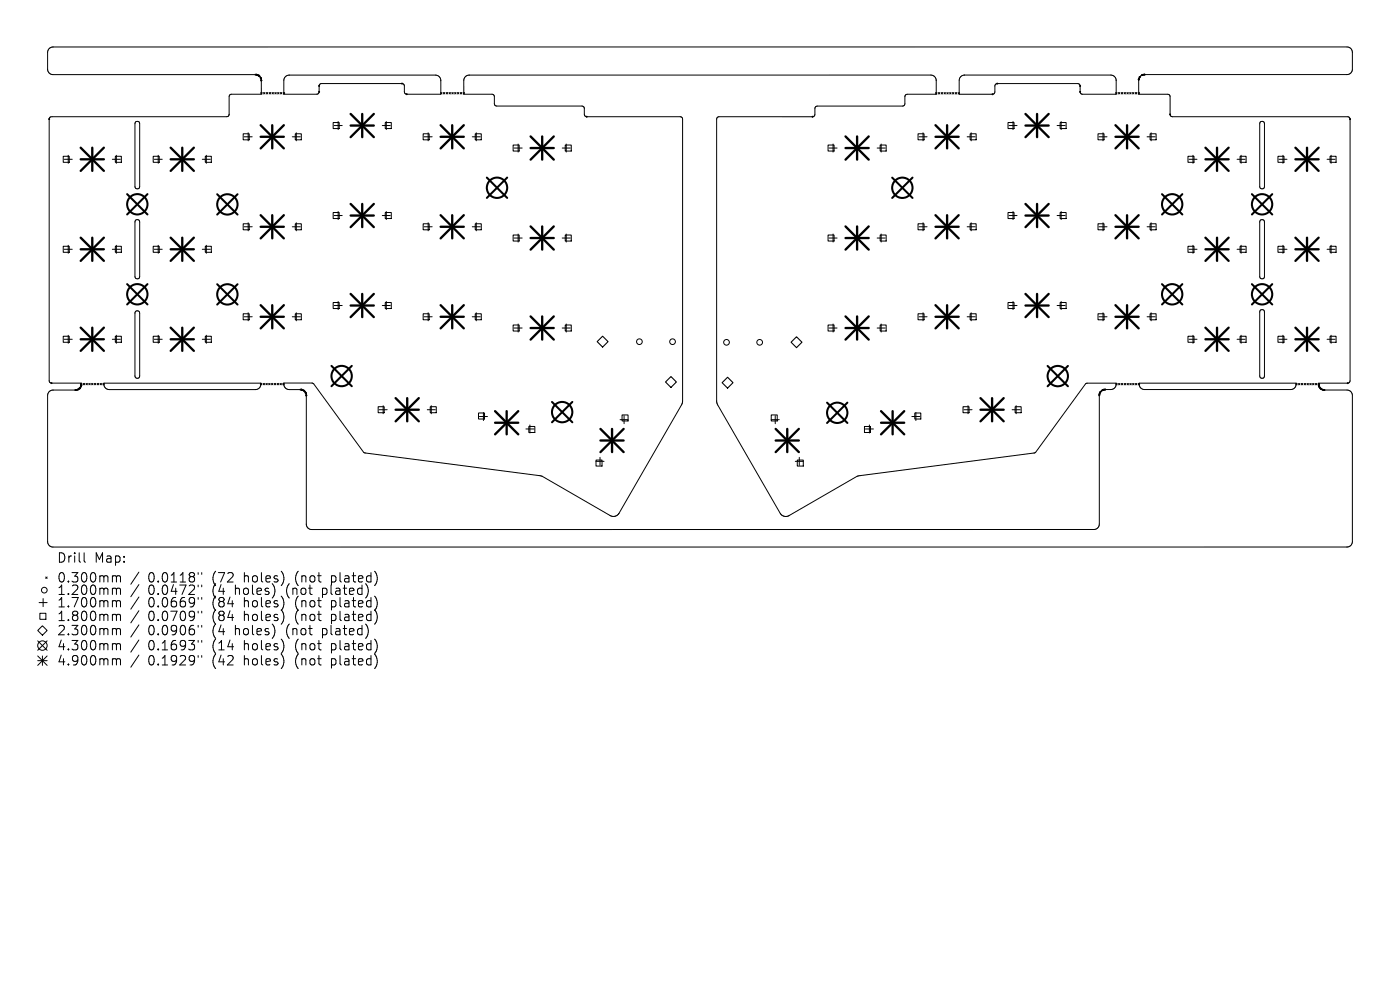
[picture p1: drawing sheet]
<svg xmlns="http://www.w3.org/2000/svg" width="297mm" height="210mm" viewBox="0 0 297 210" stroke-linecap="round" stroke-linejoin="round" font-family="sans-serif">
<defs><g id="words">
<g font-size="2.8">
<text x="12" y="119.6">Drill</text>
<text x="20" y="119.6">Map:</text>
<text x="12" y="123.8">0.300mm</text>
<text x="31.4" y="123.8">0.0118&quot;</text>
<text x="45.2" y="123.8">(72</text>
<text x="52" y="123.8">holes)</text>
<text x="63.1" y="123.8">(not</text>
<text x="70.9" y="123.8">plated)</text>
<text x="12" y="126.5">1.200mm</text>
<text x="12" y="129.1">1.700mm</text>
<text x="31.4" y="126.5">0.0472&quot;</text>
<text x="31.4" y="129.1">0.0669&quot;</text>
<text x="45.2" y="126.5">(4</text>
<text x="45.2" y="129.1">(84</text>
<text x="50.1" y="126.5">holes)</text>
<text x="52" y="129.1">holes)</text>
<text x="61.2" y="126.5">(not</text>
<text x="63.1" y="129.1">(not</text>
<text x="69" y="126.5">plated)</text>
<text x="70.9" y="129.1">plated)</text>
<text x="12" y="132">1.800mm</text>
<text x="12" y="135">2.300mm</text>
<text x="31.4" y="132">0.0709&quot;</text>
<text x="31.4" y="135">0.0906&quot;</text>
<text x="45.2" y="132">(84</text>
<text x="45.2" y="135">(4</text>
<text x="50.1" y="135">holes)</text>
<text x="52" y="132">holes)</text>
<text x="61.2" y="135">(not</text>
<text x="63.1" y="132">(not</text>
<text x="69" y="135">plated)</text>
<text x="70.9" y="132">plated)</text>
<text x="12" y="138.2">4.300mm</text>
<text x="12" y="141.4">4.900mm</text>
<text x="31.4" y="138.2">0.1693&quot;</text>
<text x="31.4" y="141.4">0.1929&quot;</text>
<text x="45.2" y="138.2">(14</text>
<text x="45.2" y="141.4">(42</text>
<text x="52" y="138.2">holes)</text>
<text x="52" y="141.4">holes)</text>
<text x="63.1" y="138.2">(not</text>
<text x="63.1" y="141.4">(not</text>
<text x="70.9" y="138.2">plated)</text>
<text x="70.9" y="141.4">plated)</text>
</g>
</g></defs>
<g fill="none" stroke="#000" stroke-width=".21">
<path d="M54.4 15.9h.1M54.4 15.9h.3M54.7 15.9h.1M54.7 15.9l.2 .1M54.9 16h.1M54.9 16l.2 .2M55.1 16.2h.1M55.1 16.2l.1 .2M55.2 16.4h.1M55.2 16.4l.1 .2M55.3 19.6l.3 .3M55.3 16.6h.1"/>
<path d="M55.3 16.6l.1 .2M55.4 16.8h.1M55.4 16.8v.3M55.4 17.1v2.9h-6.3l-.4 .2-.1 4.1-.3 .4-37.3 .1-.5 .2-.1 55.8 .2 .4 .3 .1h6.4v.2M55.4 17.1h.1M55.6 19.6l-.3 .3M55.9 19.6l.3 .3M56.2 19.6l-.3 .3M56.5 19.6l.3 .3M56.8 19.6l-.3 .3M57.1 19.6l.3 .3M57.4 19.6l-.3 .3"/>
<path d="M57.7 19.6l.3 .3M58 19.6l-.3 .3M58.3 19.6l.3 .3M58.6 19.6l-.3 .3M58.9 19.6l.3 .3M59.2 19.6l-.3 .3M59.5 19.6l.3 .3M59.8 19.6l-.3 .3M60.1 19.6l.3 .3M60.4 19.6l-.3 .3M60.5 16.3l.8-.4h31.1a1.14 1.14 0 0 1 1.1 1.2v2.9h-7.4l-.3-.3v-1.6l-.5-.4h-17.1l-.5 .4v1.6l-.3 .3h-7.2v-2.9zM93.5 19.6l.3 .3"/>
<path d="M93.5 17.1h.1M93.8 19.6l-.3 .3M94.1 19.6l.3 .3M94.4 19.6l-.3 .3M94.7 19.6l.3 .3M95 19.6l-.3 .3M95.3 19.6l.3 .3M95.6 19.6l-.3 .3M95.9 19.6l.3 .3M96.2 19.6l-.3 .3M96.4 19.6l.4 .3M96.8 19.6l-.4 .3"/>
<path d="M97 19.6l.3 .3M97.3 19.6l-.3 .3M97.6 19.6l.3 .3M97.9 19.6l-.3 .3M98.2 19.6l.3 .3M98.5 19.6l-.3 .3M198.5 19.6l.3 .3M198.6 17.1a1.14 1.14 0 0 0-1.1-1.2h-98a1.15 1.15 0 0 0-1.1 1.2v2.9h6.1l.4 .5v1.7l.3 .3h18.3l.4 .3 .1 1.6 .5 .4h19.8l.5 .3v60.2l-.2 .6-13.3 23M198.6 17.1v2.9h-6.3l-.3 .5-.1 1.7-.3 .3h-18.2l-.5 .3-.1 1.6-.4 .4h-19.9l-.4 .3v60.2l.2 .6 13.2 23M198.6 17.1h.1M198.8 19.6l-.3 .3M199.1 19.6l.3 .3"/>
<path d="M199.4 19.6l-.3 .3M199.7 19.6l.3 .3M200 19.6l-.3 .3M200.3 19.6l.3 .3M200.6 19.6l-.3 .3M200.9 19.6l.3 .3M201.2 19.6l-.3 .3M201.5 19.6l.3 .3M201.8 19.6l-.3 .3M202.1 19.6l.3 .3M202.4 19.6l-.3 .3M202.7 19.6l.3 .3"/>
<path d="M203 19.6l-.3 .3M203.2 19.6l.4 .3M203.6 19.6l-.4 .3M203.8 16.3l.8-.4h31a1.15 1.15 0 0 1 1.2 1.2v2.9h-7.3l-.3-.3-.1-1.6-.5-.4h-17l-.5 .4-.1 1.6-.3 .3h-7.2v-2.9zM236.7 19.6l.3 .3M237 19.6l-.3 .3M237.3 19.6l.3 .3M237.6 19.6l-.3 .3M237.9 19.6l.3 .3M238.2 19.6l-.3 .3M238.5 19.6l.3 .3M238.8 19.6l-.3 .3"/>
<path d="M239.1 19.6l.3 .3M239.4 19.6l-.3 .3M239.7 19.6l.3 .3M240 19.6l-.3 .3M240.3 19.6l.3 .3M240.6 19.6l-.3 .3M240.9 19.6l.3 .3M241.2 19.6l-.3 .3M241.4 19.6l.3 .3M241.6 17.1v2.9h6.1l.4 .2 .1 4.1 .4 .4 37.3 .1 .4 .2 .1 55.8-.2 .4-.3 .1h-6.1l-.1 .2M241.6 17.1h.1M241.6 16.8h.1"/>
<path d="M241.6 16.8v.3M241.7 16.6l-.1 .2M241.7 16.6h.1M241.7 19.6l-.3 .3M241.8 16.4l-.1 .2M241.8 16.4h.1M241.9 16.2l-.1 .2M241.9 16.2h.1M242.1 16l-.2 .2M242.1 16h.1M242.3 15.9l-.2 .1M242.3 15.9h.1"/>
<path d="M242.6 15.8h43.2a1.14 1.14 0 0 0 1.1-1.1v-3.6a1.14 1.14 0 0 0-1.1-1.1h-274.6a1.14 1.14 0 0 0-1.1 1.1v3.6a1.15 1.15 0 0 0 1.1 1.1l43.2 .1M242.6 15.8l-.3 .1M242.6 15.8h.1M13.4 33.2h1.3v1.2h-1.3zM13.6 33.8h1.7M14.5 32.9v1.7M23.8 33.8h1.7M24.5 33.2h1.2v1.2h-1.2zM24.7 32.9v1.7M28.8 25.9l.3-.2a.44 .44 0 0 1 .5 .5v13.4a.5 .5 0 0 1-.5 .5 .5 .5 0 0 1-.5-.5v-13.4zM32.5 33.2h1.3v1.2h-1.3zM32.7 33.8h1.7"/>
<path d="M33.6 32.9v1.7M42.9 33.8h1.7M43.6 33.2h1.2v1.2h-1.2zM43.8 32.9v1.7M51.6 28.4h1.3v1.3h-1.3zM51.8 29h1.7M52.7 28.2v1.7M62 29h1.7M62.6 28.4h1.3v1.3h-1.3zM62.9 28.2v1.7M70.7 26h1.3v1.3h-1.3zM70.9 26.6h1.7"/>
<path d="M71.7 25.8v1.7M81.1 26.6h1.7M81.7 26h1.3v1.3h-1.3zM81.9 25.8v1.7M89.8 28.4h1.2v1.3h-1.2zM90 29h1.7M90.8 28.2v1.7M100.2 29h1.7M100.8 28.4h1.3v1.3h-1.3zM101 28.2v1.7M108.9 30.8h1.2v1.2h-1.2zM109.1 31.4h1.7"/>
<path d="M109.9 30.6v1.7M119.3 31.4h1.7M119.9 30.8h1.3v1.2h-1.3zM120.1 30.6v1.7M175.7 30.8h1.2v1.2h-1.2zM175.9 31.4h1.7M176.7 30.6v1.7M186.1 31.4h1.7M186.7 30.8h1.3v1.2h-1.3zM186.9 30.6v1.7M194.8 28.4h1.2v1.3h-1.2zM195 29h1.7"/>
<path d="M195.8 28.2v1.7M205.2 29h1.7M205.8 28.4h1.3v1.3h-1.3zM206 28.2v1.7M213.8 26h1.3v1.3h-1.3zM214.1 26.6h1.7M214.9 25.8v1.7M224.3 26.6h1.7M224.9 26h1.3v1.3h-1.3zM225.1 25.8v1.7M232.9 28.4h1.3v1.3h-1.3zM233.1 29h1.7"/>
<path d="M234 28.2v1.7M243.3 29h1.8M244 28.4h1.3v1.3h-1.3zM244.2 28.2v1.7M252 33.2h1.3v1.2h-1.3zM252.2 33.8h1.7M253.1 32.9v1.7M262.4 33.8h1.7M263.1 33.2h1.3v1.2h-1.3zM263.3 32.9v1.7M267.4 25.9l.3-.2a.44 .44 0 0 1 .5 .5v13.4a.5 .5 0 0 1-.5 .5 .5 .5 0 0 1-.5-.5v-13.4zM271.1 33.2h1.3v1.2h-1.3z"/>
<path d="M271.3 33.8h1.7M272.2 32.9v1.7M281.5 33.8h1.7M282.2 33.2h1.2v1.2h-1.2zM282.4 32.9v1.7M13.4 52.2h1.3v1.3h-1.3zM13.6 52.9h1.7M14.5 52v1.7M23.8 52.9h1.7M24.5 52.2h1.2v1.3h-1.2zM24.7 52v1.7M28.8 46.7l.3-.1a.44 .44 0 0 1 .5 .5v11.5a.5 .5 0 0 1-.5 .5 .5 .5 0 0 1-.5-.5v-11.5z"/>
<path d="M32.5 52.2h1.3v1.3h-1.3zM32.7 52.9h1.7M33.6 52v1.7M42.9 52.9h1.7M43.6 52.2h1.2v1.3h-1.2zM43.8 52v1.7M51.6 47.5h1.3v1.2h-1.3zM51.8 48.1h1.7M52.7 47.3v1.7M62 48.1h1.7M62.6 47.5h1.3v1.2h-1.3zM62.9 47.3v1.7"/>
<path d="M70.7 45.1h1.3v1.3h-1.3zM70.9 45.7h1.7M71.7 44.9v1.7M81.1 45.7h1.7M81.7 45.1h1.3v1.3h-1.3zM81.9 44.9v1.7M89.8 47.5h1.2v1.2h-1.2zM90 48.1h1.7M90.8 47.3v1.7M100.2 48.1h1.7M100.8 47.5h1.3v1.2h-1.3zM101 47.3v1.7"/>
<path d="M108.9 49.9h1.2v1.2h-1.2zM109.1 50.5h1.7M109.9 49.6v1.7M119.3 50.5h1.7M119.9 49.9h1.3v1.2h-1.3zM120.1 49.6v1.7M175.7 49.9h1.2v1.2h-1.2zM175.9 50.5h1.7M176.7 49.6v1.7M186.1 50.5h1.7M186.7 49.9h1.3v1.2h-1.3zM186.9 49.6v1.7"/>
<path d="M194.8 47.5h1.2v1.2h-1.2zM195 48.1h1.7M195.8 47.3v1.7M205.2 48.1h1.7M205.8 47.5h1.3v1.2h-1.3zM206 47.3v1.7M213.8 45.1h1.3v1.3h-1.3zM214.1 45.7h1.7M214.9 44.9v1.7M224.3 45.7h1.7M224.9 45.1h1.3v1.3h-1.3zM225.1 44.9v1.7"/>
<path d="M232.9 47.5h1.3v1.2h-1.3zM233.1 48.1h1.7M234 47.3v1.7M243.3 48.1h1.8M244 47.5h1.3v1.2h-1.3zM244.2 47.3v1.7M252 52.2h1.3v1.3h-1.3zM252.2 52.9h1.7M253.1 52v1.7M262.4 52.9h1.7M263.1 52.2h1.3v1.3h-1.3zM263.3 52v1.7"/>
<path d="M267.4 46.7l.3-.1a.44 .44 0 0 1 .5 .5v11.5a.5 .5 0 0 1-.5 .5 .5 .5 0 0 1-.5-.5v-11.5zM271.1 52.2h1.3v1.3h-1.3zM271.3 52.9h1.7M272.2 52v1.7M281.5 52.9h1.7M282.2 52.2h1.2v1.3h-1.2zM282.4 52v1.7M13.4 71.3h1.3v1.3h-1.3zM13.6 72h1.7M14.5 71.1v1.7M23.8 72h1.7M24.5 71.3h1.2v1.3h-1.2z"/>
<path d="M24.7 71.1v1.7M28.8 66.1l.3-.2a.44 .44 0 0 1 .5 .5v13.3a.5 .5 0 0 1-.5 .5 .5 .5 0 0 1-.5-.5v-13.3zM32.5 71.3h1.3v1.3h-1.3zM32.7 72h1.7M33.6 71.1v1.7M42.9 72h1.7M43.6 71.3h1.2v1.3h-1.2zM43.8 71.1v1.7M51.6 66.6h1.3v1.2h-1.3zM51.8 67.2h1.7M52.7 66.3v1.8M62 67.2h1.7"/>
<path d="M62.6 66.6h1.3v1.2h-1.3zM62.9 66.3v1.8M70.7 64.2h1.3v1.2h-1.3zM70.9 64.8h1.7M71.7 64v1.7M81.1 64.8h1.7M81.7 64.2h1.3v1.2h-1.3zM81.9 64v1.7M89.8 66.6h1.2v1.2h-1.2zM90 67.2h1.7M90.8 66.3v1.8M100.2 67.2h1.7"/>
<path d="M100.8 66.6h1.3v1.2h-1.3zM101 66.3v1.8M108.9 68.9h1.2v1.3h-1.2zM109.1 69.6h1.7M109.9 68.7v1.7M119.3 69.6h1.7M119.9 68.9h1.3v1.3h-1.3zM120.1 68.7v1.7M175.7 68.9h1.2v1.3h-1.2zM175.9 69.6h1.7M176.7 68.7v1.7M186.1 69.6h1.7"/>
<path d="M186.7 68.9h1.3v1.3h-1.3zM186.9 68.7v1.7M194.8 66.6h1.2v1.2h-1.2zM195 67.2h1.7M195.8 66.3v1.8M205.2 67.2h1.7M205.8 66.6h1.3v1.2h-1.3zM206 66.3v1.8M213.8 64.2h1.3v1.3h-1.3zM214.1 64.8h1.7M214.9 64v1.7M224.3 64.8h1.7"/>
<path d="M224.9 64.2h1.3v1.3h-1.3zM225.1 64v1.7M232.9 66.6h1.3v1.2h-1.3zM233.1 67.2h1.7M234 66.3v1.8M243.3 67.2h1.8M244 66.6h1.3v1.2h-1.3zM244.2 66.3v1.8M252 71.3h1.3v1.3h-1.3zM252.2 72h1.7M253.1 71.1v1.7M262.4 72h1.7"/>
<path d="M263.1 71.3h1.3v1.3h-1.3zM263.3 71.1v1.7M267.4 65.8l.3-.1a.44 .44 0 0 1 .5 .5v13.5a.5 .5 0 0 1-.5 .5 .5 .5 0 0 1-.5-.5v-13.5zM271.1 71.3h1.3v1.3h-1.3zM271.3 72h1.7M272.2 71.1v1.7M281.5 72h1.7M282.2 71.3h1.2v1.3h-1.2zM282.4 71.1v1.7M16.3 82.7h.1M16.5 82.6l-.2 .1M16.5 82.6h.1"/>
<path d="M16.7 82.5l-.2 .1M16.7 82.5h.1M16.9 82.4l-.2 .1M16.9 82.4h.1M17 81.3l.4 .3M17.1 82.2l-.2 .2M17.1 82.2h.1M17.2 82l-.1 .2M17.2 82h.1M17.2 81.7v.3M17.2 81.7h.1M17.3 81.5h.1"/>
<path d="M17.3 81.5l-.1 .2M17.4 81.3l-.4 .3M17.6 81.3l.3 .3M17.9 81.3l-.3 .3M18.2 81.3l.3 .3M18.5 81.3l-.3 .3M18.8 81.3l.3 .3M19.1 81.3l-.3 .3M19.4 81.3l.3 .3M19.7 81.3l-.3 .3M20 81.3l.3 .3M20.3 81.3l-.3 .3"/>
<path d="M20.6 81.3l.3 .3M20.9 81.3l-.3 .3M21.2 81.3l.3 .3M21.5 81.3l-.3 .3M21.8 81.3l.3 .3M22 81.5h.1M22 81.3h33.3a1.18 1.18 0 0 1-1.1 1.3h-31a1.17 1.17 0 0 1-1.2-1.3zM22.1 81.3l-.3 .3M55.2 81.3l.3 .3M55.5 81.3l-.3 .3M55.8 81.3l.3 .3M56.1 81.3l-.3 .3"/>
<path d="M56.4 81.3l.3 .3M56.7 81.3l-.3 .3M57 81.3l.3 .3M57.3 81.3l-.3 .3M57.6 81.3l.3 .3M57.9 81.3l-.3 .3M58.2 81.3l.3 .3M58.5 81.3l-.3 .3M58.8 81.3l.3 .3M59.1 81.3l-.3 .3M59.4 81.3l.3 .3M59.7 81.3l-.3 .3"/>
<path d="M60 81.3l.3 .3M60.2 81.5a1.14 1.14 0 0 0 1.2 1.1l2.6 .1M60.2 81.5v-.2h6l.3 .1 10.8 14.6 37.5 5 14.6 8.3a1.39 1.39 0 0 0 1.9-.4M60.2 81.5h.1M60.3 81.3l-.3 .3M64 82.7h.1M64 82.7h.2M64.2 82.7h.1M64.2 82.7l.2 .1M64.4 82.8h.1M64.4 82.9l.2 .1M64.6 83h.1"/>
<path d="M64.6 83l.2 .2M64.8 83.2h.1M64.8 83.2l.1 .2M64.9 83.4h.1M64.9 83.4l.1 .2M65 83.6h.1M65 83.6v27.6a1.15 1.15 0 0 0 1.1 1.1h166a1.14 1.14 0 0 0 1.1-1.1v-27.6M80.2 86.3h1.3v1.3h-1.3zM80.4 86.9h1.7M81.3 86.1v1.7M90.6 86.9h1.7M91.3 86.3h1.3v1.3h-1.3z"/>
<path d="M91.5 86.1v1.7M101.5 87.6h1.3v1.3h-1.3zM101.7 88.4h1.7M102.6 87.5v1.7M111.6 91h1.7M112.2 90.5h1.3v1.2h-1.3zM112.4 90.1v1.8M126.4 97.9h1.7M126.4 97.6h1.3v1.3h-1.3zM127.3 97v1.7M131.5 89h1.7M132 88h1.2v1.3h-1.2z"/>
<path d="M132.4 88.2v1.7M163.6 89h1.7M163.6 88h1.3v1.3h-1.3zM164.5 88.2v1.7M168.7 97.9h1.7M169.1 97.6h1.3v1.3h-1.3zM169.6 97v1.7M183.4 90.5h1.3v1.2h-1.3zM183.6 91h1.7M184.4 90.1v1.8M193.4 88.4h1.8M194.1 87.6h1.2v1.3h-1.2z"/>
<path d="M194.3 87.5v1.7M204.3 86.3h1.3v1.3h-1.3zM204.5 86.9h1.7M205.4 86.1v1.7M214.7 86.9h1.7M215.4 86.3h1.2v1.3h-1.2zM215.6 86.1v1.7M233.2 83.6h.1M233.3 83.4l-.1 .2M233.3 83.4h.1M233.4 83.2l-.1 .2M233.4 83.2h.1"/>
<path d="M233.6 83l-.2 .2M233.6 83h.1M233.8 82.8l-.2 .2M233.8 82.8h.1M234 82.7l-.2 .1M234 82.7h.1M234.2 82.7h-.2M234.2 82.7h.1M234.2 82.7l1.5-.1a1.18 1.18 0 0 0 1.1-1.3h-6.2l-.3 .1-10.7 14.6-37.6 5-14.5 8.3a1.39 1.39 0 0 1-1.9-.4M236.7 81.3l.3 .3M237 81.3l-.3 .3M237.3 81.3l.3 .3"/>
<path d="M237.6 81.3l-.3 .3M237.9 81.3l.3 .3M238.2 81.3l-.3 .3M238.5 81.3l.3 .3M238.8 81.3l-.3 .3M239.1 81.3l.3 .3M239.4 81.3l-.3 .3M239.7 81.3l.3 .3M240 81.3l-.3 .3M240.3 81.3l.3 .3M240.6 81.3l-.3 .3M240.9 81.3l.3 .3"/>
<path d="M241.2 81.3l-.3 .3M241.5 81.3l.3 .3M241.7 81.3h33.3a1.18 1.18 0 0 1-1.2 1.3h-31a1.16 1.16 0 0 1-1.1-1.3zM241.8 81.3l-.3 .3M274.9 81.3l.3 .3M275.2 81.3l-.3 .3M275.5 81.3l.3 .3M275.8 81.3l-.3 .3M276.1 81.3l.3 .3M276.4 81.3l-.3 .3M276.7 81.3l.3 .3M277 81.3l-.3 .3"/>
<path d="M277.3 81.3l.3 .3M277.6 81.3l-.3 .3M277.9 81.3l.3 .3M278.2 81.3l-.3 .3M278.5 81.3l.3 .3M278.8 81.3l-.3 .3M279.1 81.3l.3 .3M279.4 81.3l-.3 .3M279.7 81.3l.3 .3M279.7 81.5h.1M279.7 81.5l.1 .2M279.8 81.7v.3"/>
<path d="M279.8 81.7h.1M279.8 82l.2 .2M279.8 82h.1M280 82.2h.1M280 82.2l.1 .2M280 81.3l-.3 .3M280.1 82.4h.1M280.1 82.4l.2 .1M280.3 82.5h.1M280.3 82.5l.2 .1M280.5 82.6h.1M280.5 82.6l.2 .1"/>
<path d="M280.7 82.7h.1M280.7 82.7h5.1a1.14 1.14 0 0 1 1.1 1.2v31a1.14 1.14 0 0 1-1.1 1.1h-274.6a1.15 1.15 0 0 1-1.1-1.1v-31a1.15 1.15 0 0 1 1.1-1.2h5.1M17.8 117.3v1.7l.3 .3M131.3 108.9h.1M165.5 108.9h.1M8 135.9l2 2M8 139.1l2 2M8.3 127.8h1.7M8.5 130.1h1.2v1.3h-1.2zM9 132.7l1 1-1 1-1-1zM9 139.1v2M9.1 127v1.7"/>
<path d="M9.7 122.4l.3 .3M10 122.4l-.3 .3M10 135.9l-2 2M10 139.1l-2 2M24.1 122.1h.3l.3 .3M24.1 124.8h.3l.3 .3M24.1 127.4h.3l.3 .3M24.1 130.3h.3l.3 .3M24.1 133.3h.3l.3 .3M24.1 136.5h.3l.3 .3M24.1 139.7h.3l.3 .3M24.7 122.4l.3-.3 .5 .1 .1 1.3"/>
<path d="M24.7 122.4v1.1M24.7 125.1v1M24.7 127.7v1M24.7 130.6v1.1M24.7 133.6v1.1M24.7 136.8v1.1M24.7 125.1l.3-.3 .5 .1 .1 1.2M24.7 127.7l.3-.3 .5 .1 .1 1.2M24.7 130.6l.3-.3 .5 .1 .1 1.3M24.7 133.6l.3-.3 .5 .1 .1 1.3M24.7 136.8l.3-.3 .5 .1 .1 1.3M29.5 121.4l-1.7 2.5"/>
<path d="M29.5 124l-1.7 2.6M29.5 126.6l-1.7 2.6M29.5 129.6l-1.7 2.5M29.5 132.6l-1.7 2.5M29.5 135.8l-1.7 2.5M29.5 139l-1.7 2.5M42 121.5v.3M42 124.1v.4M42 126.7v.4M42 129.7v.3M42 132.7v.3M42 135.9v.3"/>
<path d="M42 139.1v.3M42.8 121.5v.3M42.8 124.1v.4M42.8 126.7v.4M42.8 129.7v.3M42.8 132.7v.3M42.8 135.9v.3M42.8 139.1v.3M8 140.1h2M24.7 140v1.1M24.7 140l.3-.3 .5 .1 .1 1.3"/>
<circle cx="135.6" cy="72.5" r=".6"/>
<circle cx="142.7" cy="72.5" r=".6"/>
<circle cx="154.1" cy="72.6" r=".6"/>
<circle cx="161.2" cy="72.6" r=".6"/>
<circle cx="9" cy="136.9" r="1"/>
<circle cx="9.4" cy="125.2" r=".6"/>
</g>
<g fill="#000" stroke="#000" stroke-width=".21">
<circle cx="54.2" cy="15.8" r=".1"/>
<circle cx="54.4" cy="15.9" r=".1"/>
<circle cx="54.7" cy="15.9" r=".1"/>
<circle cx="54.9" cy="16" r=".1"/>
<circle cx="55.1" cy="16.2" r=".1"/>
<circle cx="55.3" cy="16.6" r=".1"/>
<circle cx="55.4" cy="17.1" r=".1"/>
<circle cx="67.7" cy="18.2" r=".1"/>
<circle cx="67.7" cy="19.5" r=".1"/>
<circle cx="85.3" cy="17.7" r=".1"/>
<circle cx="86.3" cy="20" r=".1"/>
<circle cx="210.6" cy="20" r=".1"/>
<circle cx="211.6" cy="17.7" r=".1"/>
<circle cx="229.1" cy="19.5" r=".1"/>
<circle cx="229.1" cy="18.2" r=".1"/>
<circle cx="241.6" cy="16.8" r=".1"/>
<circle cx="241.8" cy="16.4" r=".1"/>
<circle cx="242.3" cy="15.9" r=".1"/>
<circle cx="242.6" cy="15.8" r=".1"/>
<circle cx="242.8" cy="15.8" r=".1"/>
<circle cx="10.4" cy="25.3" r=".1"/>
<circle cx="124.5" cy="24.8" r=".1"/>
<circle cx="172.4" cy="24.8" r=".1"/>
<circle cx="248.2" cy="24.3" r=".1"/>
<circle cx="286.4" cy="25.3" r=".1"/>
<circle cx="10.9" cy="81.3" r=".1"/>
<circle cx="16" cy="82.7" r=".1"/>
<circle cx="16.3" cy="82.7" r=".1"/>
<circle cx="16.5" cy="82.6" r=".1"/>
<circle cx="16.7" cy="82.5" r=".1"/>
<circle cx="16.9" cy="82.4" r=".1"/>
<circle cx="17.1" cy="82.2" r=".1"/>
<circle cx="17.2" cy="82" r=".1"/>
<circle cx="17.2" cy="81.7" r=".1"/>
<circle cx="17.3" cy="81.5" r=".1"/>
<circle cx="63.7" cy="82.6" r=".1"/>
<circle cx="64" cy="82.7" r=".1"/>
<circle cx="64.2" cy="82.7" r=".1"/>
<circle cx="64.4" cy="82.8" r=".1"/>
<circle cx="64.6" cy="83" r=".1"/>
<circle cx="64.8" cy="83.2" r=".1"/>
<circle cx="64.9" cy="83.4" r=".1"/>
<circle cx="65" cy="83.9" r=".1"/>
<circle cx="233.2" cy="83.9" r=".1"/>
<circle cx="233.2" cy="83.6" r=".1"/>
<circle cx="233.3" cy="83.4" r=".1"/>
<circle cx="233.4" cy="83.2" r=".1"/>
<circle cx="233.8" cy="82.8" r=".1"/>
<circle cx="234" cy="82.7" r=".1"/>
<circle cx="234.2" cy="82.7" r=".1"/>
<circle cx="234.4" cy="82.6" r=".1"/>
<circle cx="234.5" cy="82.6" r=".1"/>
<circle cx="279.7" cy="81.5" r=".1"/>
<circle cx="279.8" cy="81.7" r=".1"/>
<circle cx="279.8" cy="82" r=".1"/>
<circle cx="280" cy="82.2" r=".1"/>
<circle cx="280.1" cy="82.4" r=".1"/>
<circle cx="280.3" cy="82.5" r=".1"/>
<circle cx="280.5" cy="82.6" r=".1"/>
<circle cx="280.7" cy="82.7" r=".1"/>
<circle cx="281" cy="82.7" r=".1"/>
<circle cx="285.9" cy="81.3" r=".1"/>
</g>
<path d="M127.8 71.3l1.2 1.2-1.2 1.1-1.1-1.1zM142.3 79.9l1.2 1.1-1.2 1.2-1.1-1.2zM167.8 72.6l1.2-1.2 1.1 1.2-1.1 1.1zM154.3 80l1.2 1.2-1.2 1.1-1.1-1.1z" fill="none" stroke="#000" stroke-width=".23"/>
<g fill="none" stroke="#000" stroke-width=".43">
<path d="M103.3 37.7l4.3 4.3M107.6 37.7l-4.3 4.3M189.3 37.7l4.3 4.3M193.6 37.7l-4.3 4.3M27 41.2l4.3 4.3M31.3 41.2l-4.3 4.3M46.1 41.2l4.3 4.3M50.4 41.2l-4.3 4.3M246.5 41.2l4.3 4.3M250.8 41.2l-4.3 4.3M265.6 41.2l4.3 4.3M269.9 41.2l-4.3 4.3"/>
<path d="M27 60.3l4.3 4.3M31.3 60.3l-4.3 4.3M46.1 60.3l4.3 4.3M50.4 60.3l-4.3 4.3M70.3 77.6l4.3 4.3M74.6 77.6l-4.3 4.3M222.2 77.6l4.4 4.3M226.6 77.6l-4.4 4.3M246.5 60.3l4.3 4.3M250.8 60.3l-4.3 4.3M265.6 60.3l4.3 4.3M269.9 60.3l-4.3 4.3"/>
<path d="M117.1 85.3l4.3 4.3M121.4 85.3l-4.3 4.3M175.5 85.4l4.3 4.3M179.8 85.4l-4.3 4.3"/>
<circle cx="105.4" cy="39.8" r="2.16"/>
<circle cx="191.4" cy="39.8" r="2.16"/>
<circle cx="29.1" cy="43.3" r="2.16"/>
<circle cx="48.2" cy="43.4" r="2.16"/>
<circle cx="248.7" cy="43.3" r="2.16"/>
<circle cx="267.7" cy="43.3" r="2.16"/>
<circle cx="29.1" cy="62.4" r="2.16"/>
<circle cx="48.2" cy="62.4" r="2.16"/>
<circle cx="72.5" cy="79.8" r="2.16"/>
<circle cx="224.4" cy="79.8" r="2.16"/>
<circle cx="248.7" cy="62.4" r="2.16"/>
<circle cx="267.7" cy="62.4" r="2.16"/>
<circle cx="119.3" cy="87.4" r="2.16"/>
<circle cx="177.6" cy="87.6" r="2.16"/>
</g>
<g fill="none" stroke="#000" stroke-width=".49">
<path d="M17.1 31.3l4.9 5M17.1 33.8h4.9M19.6 31.3v5M22 31.3l-4.9 5M36.2 33.8h4.9M36.2 31.3l4.9 5M38.7 31.3v5M41.1 31.3l-4.9 5M55.3 26.6l4.9 4.9M55.3 29h4.9M57.8 26.6v4.9M60.2 26.6l-4.9 4.9"/>
<path d="M74.4 24.2l4.9 4.9M74.4 26.6h4.9M76.8 24.2v4.9M79.3 24.2l-4.9 4.9M93.5 29h4.9M93.5 26.6l4.9 4.9M95.9 26.6v4.9M98.4 26.6l-4.9 4.9M112.6 28.9l4.9 5M112.6 31.4h4.9M115 28.9v5M117.5 28.9l-4.9 5"/>
<path d="M179.4 31.4h4.9M179.4 28.9l4.9 5M181.8 28.9v5M184.3 28.9l-4.9 5M198.5 29h4.9M198.5 26.6l4.9 4.9M200.9 26.6v4.9M203.4 26.6l-4.9 4.9M217.5 26.6h5M217.5 24.2l5 4.9M220 24.2v4.9M222.5 24.2l-5 4.9"/>
<path d="M236.6 29h5M236.6 26.6l5 4.9M239.1 26.6v4.9M241.6 26.6l-5 4.9M255.7 33.8h4.9M255.7 31.3l4.9 5M258.2 31.3v5M260.6 31.3l-4.9 5M274.8 33.8h4.9M274.8 31.3l4.9 5M277.3 31.3v5M279.7 31.3l-4.9 5"/>
<path d="M17.1 50.4l4.9 4.9M17.1 52.9h4.9M19.6 50.4v4.9M22 50.4l-4.9 4.9M36.2 50.4l4.9 4.9M36.2 52.9h4.9M38.7 50.4v4.9M41.1 50.4l-4.9 4.9M55.3 45.6l4.9 5M55.3 48.1h4.9M57.8 45.6v5M60.2 45.6l-4.9 5"/>
<path d="M74.4 43.3l4.9 4.9M74.4 45.7h4.9M76.8 43.3v4.9M79.3 43.3l-4.9 4.9M93.5 48.1h4.9M93.5 45.6l4.9 5M95.9 45.6v5M98.4 45.6l-4.9 5M112.6 48l4.9 5M112.6 50.5h4.9M115 48v5M117.5 48l-4.9 5"/>
<path d="M179.4 50.5h4.9M179.4 48l4.9 5M181.8 48v5M184.3 48l-4.9 5M198.5 48.1h4.9M198.5 45.6l4.9 5M200.9 45.6v5M203.4 45.6l-4.9 5M217.5 45.7h5M217.5 43.3l5 4.9M220 43.3v4.9M222.5 43.3l-5 4.9"/>
<path d="M236.6 48.1h5M236.6 45.6l5 5M239.1 45.6v5M241.6 45.6l-5 5M255.7 52.9h4.9M255.7 50.4l4.9 4.9M258.2 50.4v4.9M260.6 50.4l-4.9 4.9M274.8 52.9h4.9M274.8 50.4l4.9 4.9M277.3 50.4v4.9M279.7 50.4l-4.9 4.9"/>
<path d="M17.1 69.5l4.9 4.9M17.1 72h4.9M19.6 69.5v4.9M22 69.5l-4.9 4.9M36.2 72h4.9M36.2 69.5l4.9 4.9M38.7 69.5v4.9M41.1 69.5l-4.9 4.9M55.3 64.7l4.9 5M55.3 67.2h4.9M57.8 64.7v5M60.2 64.7l-4.9 5"/>
<path d="M74.4 62.3l4.9 5M74.4 64.8h4.9M76.8 62.3v5M79.3 62.3l-4.9 5M93.5 67.2h4.9M93.5 64.7l4.9 5M95.9 64.7v5M98.4 64.7l-4.9 5M112.6 67.1l4.9 4.9M112.6 69.6h4.9M115 67.1v4.9M117.5 67.1l-4.9 4.9"/>
<path d="M179.4 69.6h4.9M179.4 67.1l4.9 4.9M181.8 67.1v4.9M184.3 67.1l-4.9 4.9M198.5 67.2h4.9M198.5 64.7l4.9 5M200.9 64.7v5M203.4 64.7l-4.9 5M217.5 64.8h5M217.5 62.3l5 5M220 62.3v5M222.5 62.3l-5 5"/>
<path d="M236.6 67.2h5M236.6 64.7l5 5M239.1 64.7v5M241.6 64.7l-5 5M255.7 72h4.9M255.7 69.5l4.9 4.9M258.2 69.5v4.9M260.6 69.5l-4.9 4.9M274.8 72h4.9M274.8 69.5l4.9 4.9M277.3 69.5v4.9M279.7 69.5l-4.9 4.9"/>
<path d="M83.9 84.5l5 4.9M83.9 86.9h5M86.4 84.5v4.9M88.9 84.5l-5 4.9M105 87.2l4.9 4.9M105 89.7h4.9M107.5 87.2v4.9M109.9 87.2l-4.9 4.9M127.4 91l4.9 4.9M127.4 93.4h4.9M129.8 91v4.9M132.3 91l-4.9 4.9"/>
<path d="M164.6 93.4h4.9M164.6 91l4.9 4.9M167 91v4.9M169.5 91l-4.9 4.9M186.9 89.7h4.9M186.9 87.2l4.9 4.9M189.4 87.2v4.9M191.8 87.2l-4.9 4.9M208 86.9h4.9M208 84.5l4.9 4.9M210.5 84.5v4.9M212.9 84.5l-4.9 4.9"/>
</g>
<use href="#words"/>
</svg>
